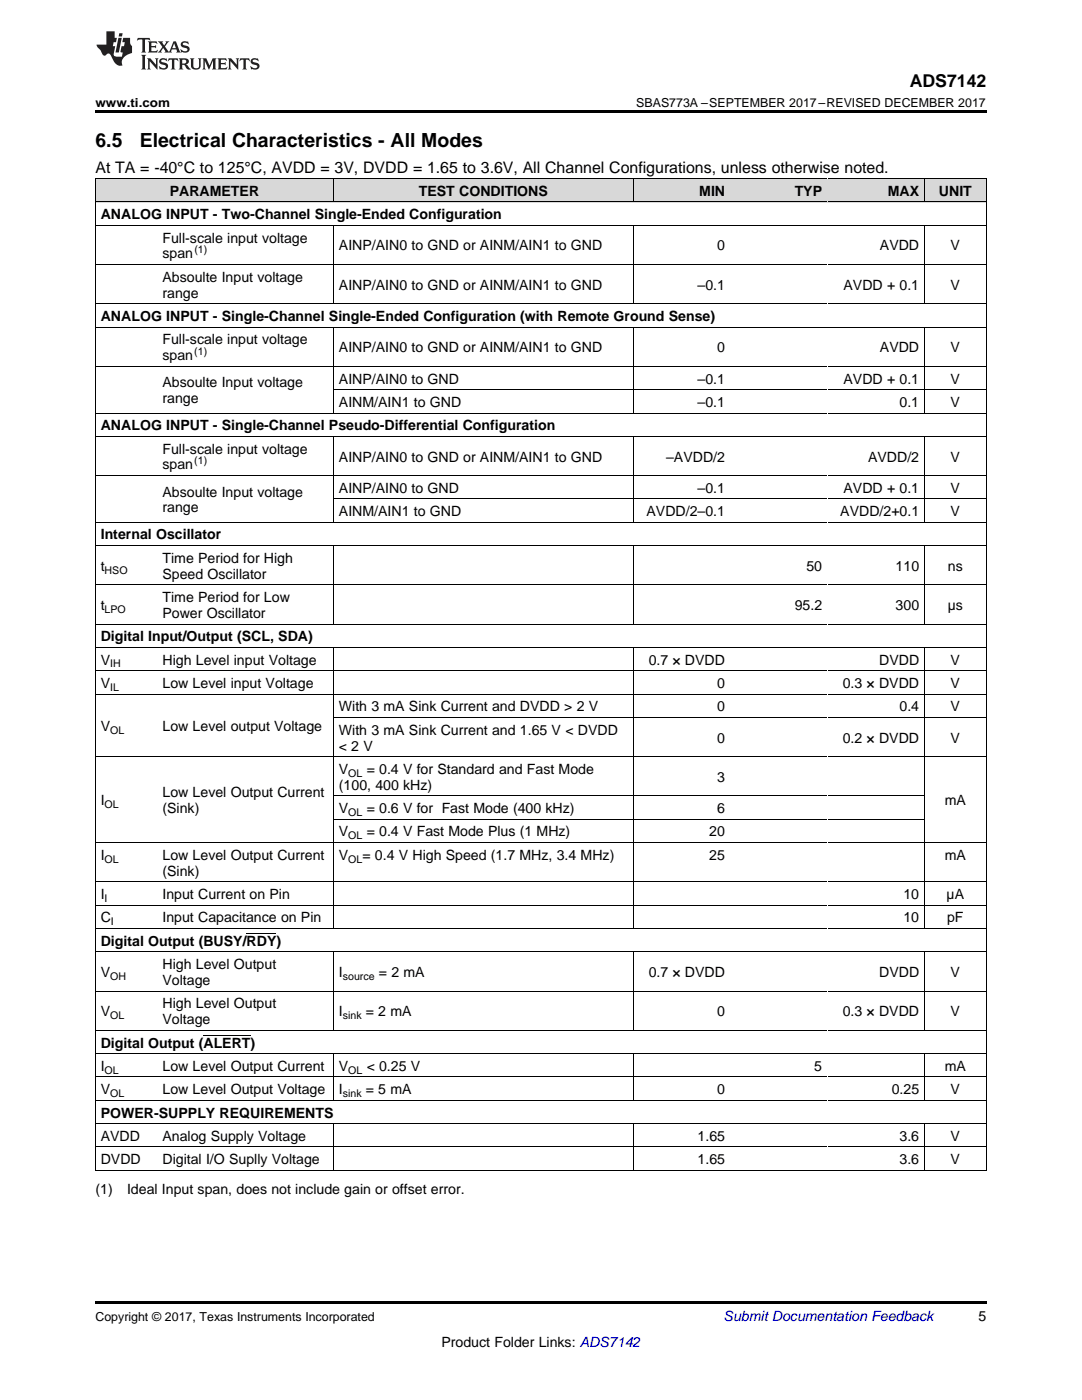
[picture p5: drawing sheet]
<svg xmlns="http://www.w3.org/2000/svg" width="216mm" height="279mm" viewBox="0 0 216 279" stroke-linecap="round" stroke-linejoin="round" font-family="sans-serif">
<defs><g id="words">
<g font-size="3.9">
<text x="19" y="29.3">6.5</text>
<text x="27.9" y="29.3">Electrical Characteristics - All Modes</text>
</g>
<text font-size="3.5" x="181.5" y="17.3">ADS7142</text>
<text font-size="3.2" x="19" y="34.4">At TA = -40°C to 125°C, AVDD = 3V, DVDD = 1.65 to 3.6V, All Channel Configurations, unless otherwise noted.</text>
<g font-size="2.8">
<text x="33.9" y="39.1">PARAMETER</text>
<text x="83.6" y="39.1">TEST CONDITIONS</text>
<text x="139.5" y="39.1">MIN</text>
<text x="158.6" y="39.1">TYP</text>
<text x="177.2" y="39.1">MAX</text>
<text x="187.4" y="39.1">UNIT</text>
<text x="20.1" y="43.7">ANALOG INPUT - Two-Channel Single-Ended Configuration</text>
<text x="32.4" y="48.4">Full-scale input voltage</text>
<text x="32.4" y="51.6">span</text>
<text x="67.6" y="50">AINP/AIN0 to GND or AINM/AIN1 to GND</text>
<text x="143.1" y="50">0</text>
<text x="175.6" y="50">AVDD</text>
<text x="189.7" y="50">V</text>
<text x="32.4" y="56.2">Absoulte Input voltage</text>
<text x="32.4" y="59.4">range</text>
<text x="67.6" y="57.8">AINP/AIN0 to GND or AINM/AIN1 to GND</text>
<text x="139.2" y="57.8">–0.1</text>
<text x="168.3" y="57.8">AVDD + 0.1</text>
<text x="189.7" y="57.8">V</text>
<text x="20.1" y="64.1">ANALOG INPUT - Single-Channel Single-Ended Configuration (with Remote Ground Sense)</text>
<text x="32.4" y="68.7">Full-scale input voltage</text>
<text x="32.4" y="71.9">span</text>
<text x="67.6" y="70.3">AINP/AIN0 to GND or AINM/AIN1 to GND</text>
<text x="143.1" y="70.3">0</text>
<text x="175.6" y="70.3">AVDD</text>
<text x="189.7" y="70.3">V</text>
<text x="32.4" y="77.3">Absoulte Input voltage</text>
<text x="67.6" y="76.6">AINP/AIN0 to GND</text>
<text x="139.2" y="76.6">–0.1</text>
<text x="168.3" y="76.6">AVDD + 0.1</text>
<text x="189.7" y="76.6">V</text>
<text x="32.4" y="80.5">range</text>
<text x="67.6" y="81.2">AINM/AIN1 to GND</text>
<text x="139.2" y="81.2">–0.1</text>
<text x="179.5" y="81.2">0.1</text>
<text x="189.7" y="81.2">V</text>
<text x="20.1" y="85.9">ANALOG INPUT - Single-Channel Pseudo-Differential Configuration</text>
<text x="32.4" y="90.5">Full-scale input voltage</text>
<text x="32.4" y="93.7">span</text>
<text x="67.6" y="92.1">AINP/AIN0 to GND or AINM/AIN1 to GND</text>
<text x="132.9" y="92.1">–AVDD/2</text>
<text x="173.2" y="92.1">AVDD/2</text>
<text x="189.7" y="92.1">V</text>
<text x="32.4" y="99.1">Absoulte Input voltage</text>
<text x="67.6" y="98.4">AINP/AIN0 to GND</text>
<text x="139.2" y="98.4">–0.1</text>
<text x="168.3" y="98.4">AVDD + 0.1</text>
<text x="189.7" y="98.4">V</text>
<text x="20.1" y="107.7">Internal Oscillator</text>
<text x="32.4" y="102.3">range</text>
<text x="67.6" y="103">AINM/AIN1 to GND</text>
<text x="129" y="103">AVDD/2–0.1</text>
<text x="167.7" y="103">AVDD/2+0.1</text>
<text x="189.7" y="103">V</text>
<text x="20.1" y="113.9">t</text>
<text x="32.4" y="112.3">Time Period for High</text>
<text x="160.9" y="113.9">50</text>
<text x="178.7" y="113.9">110</text>
<text x="189.2" y="113.9">ns</text>
<text x="32.4" y="115.5">Speed Oscillator</text>
<text x="20.1" y="121.7">t</text>
<text x="32.4" y="120.2">Time Period for Low</text>
<text x="32.4" y="123.3">Power Oscillator</text>
<text x="158.6" y="121.7">95.2</text>
<text x="178.7" y="121.7">300</text>
<text x="189.1" y="121.7">µs</text>
<text x="20.1" y="128">Digital Input/Output (SCL, SDA)</text>
<text x="20.1" y="132.6">V</text>
<text x="20.1" y="137.3">V</text>
<text x="32.4" y="132.6">High Level input Voltage</text>
<text x="32.4" y="137.3">Low Level input Voltage</text>
<text x="129.4" y="132.6">0.7 × DVDD</text>
<text x="143.1" y="137.3">0</text>
<text x="168.2" y="137.3">0.3 × DVDD</text>
<text x="175.4" y="132.6">DVDD</text>
<text x="189.7" y="132.6">V</text>
<text x="189.7" y="137.3">V</text>
<text x="67.6" y="142">With 3 mA Sink Current and DVDD &gt; 2 V</text>
<text x="143.1" y="142">0</text>
<text x="179.5" y="142">0.4</text>
<text x="189.7" y="142">V</text>
<text x="20.1" y="145.9">V</text>
<text x="32.4" y="145.9">Low Level output Voltage</text>
<text x="67.6" y="146.6">With 3 mA Sink Current and 1.65 V &lt; DVDD</text>
<text x="67.6" y="149.8">&lt; 2 V</text>
<text x="143.1" y="148.2">0</text>
<text x="168.2" y="148.2">0.2 × DVDD</text>
<text x="189.7" y="148.2">V</text>
<text x="67.6" y="154.4">V</text>
<text x="73.2" y="154.4">= 0.4 V for Standard and Fast Mode</text>
<text x="20.1" y="160.7">I</text>
<text x="32.4" y="159.1">Low Level Output Current</text>
<text x="67.6" y="157.6">(100, 400 kHz)</text>
<text x="143.1" y="156">3</text>
<text x="188.5" y="160.7">mA</text>
<text x="32.4" y="162.3">(Sink)</text>
<text x="67.6" y="162.3">V</text>
<text x="67.6" y="166.9">V</text>
<text x="73.2" y="162.3">= 0.6 V for Fast Mode (400 kHz)</text>
<text x="73.2" y="166.9">= 0.4 V Fast Mode Plus (1 MHz)</text>
<text x="141.5" y="166.9">20</text>
<text x="143.1" y="162.3">6</text>
<text x="20.1" y="171.6">I</text>
<text x="32.4" y="171.6">Low Level Output Current</text>
<text x="67.6" y="171.6">V</text>
<text x="72.3" y="171.6">= 0.4 V High Speed (1.7 MHz, 3.4 MHz)</text>
<text x="141.5" y="171.6">25</text>
<text x="188.5" y="171.6">mA</text>
<text x="20.1" y="179.4">I</text>
<text x="32.4" y="174.8">(Sink)</text>
<text x="32.4" y="179.4">Input Current on Pin</text>
<text x="180.3" y="179.4">10</text>
<text x="188.9" y="179.4">µA</text>
<text x="20.1" y="184.1">C</text>
<text x="32.4" y="184.1">Input Capacitance on Pin</text>
<text x="180.3" y="184.1">10</text>
<text x="189" y="184.1">pF</text>
<text x="20.1" y="188.7">Digital Output (BUSY/RDY)</text>
<text x="20.1" y="195">V</text>
<text x="32.4" y="193.4">High Level Output</text>
<text x="32.4" y="196.6">Voltage</text>
<text x="67.6" y="195">I</text>
<text x="75.6" y="195">= 2 mA</text>
<text x="129.4" y="195">0.7 × DVDD</text>
<text x="175.4" y="195">DVDD</text>
<text x="189.7" y="195">V</text>
<text x="20.1" y="202.8">V</text>
<text x="32.4" y="201.2">High Level Output</text>
<text x="67.6" y="202.8">I</text>
<text x="73" y="202.8">= 2 mA</text>
<text x="143.1" y="202.8">0</text>
<text x="168.2" y="202.8">0.3 × DVDD</text>
<text x="189.7" y="202.8">V</text>
<text x="20.1" y="209.1">Digital Output (ALERT)</text>
<text x="32.4" y="204.4">Voltage</text>
<text x="20.1" y="213.7">I</text>
<text x="32.4" y="213.7">Low Level Output Current</text>
<text x="67.6" y="213.7">V</text>
<text x="73.2" y="213.7">&lt; 0.25 V</text>
<text x="162.5" y="213.7">5</text>
<text x="188.5" y="213.7">mA</text>
<text x="20.1" y="218.4">V</text>
<text x="32.4" y="218.4">Low Level Output Voltage</text>
<text x="67.6" y="218.4">I</text>
<text x="73" y="218.4">= 5 mA</text>
<text x="143.1" y="218.4">0</text>
<text x="177.9" y="218.4">0.25</text>
<text x="189.7" y="218.4">V</text>
<text x="20.1" y="223">POWER-SUPPLY REQUIREMENTS</text>
<text x="20.1" y="227.7">AVDD</text>
<text x="32.4" y="227.7">Analog Supply Voltage</text>
<text x="139.2" y="227.7">1.65</text>
<text x="179.5" y="227.7">3.6</text>
<text x="189.7" y="227.7">V</text>
<text x="20.1" y="232.3">DVDD</text>
<text x="32.4" y="232.3">Digital I/O Suplly Voltage</text>
<text x="139.2" y="232.3">1.65</text>
<text x="179.5" y="232.3">3.6</text>
<text x="189.7" y="232.3">V</text>
<text x="19" y="238.2">(1)</text>
<text x="25.4" y="238.2">Ideal Input span, does not include gain or offset error.</text>
<text x="195.3" y="263.6">5</text>
<text x="88.1" y="268.9">Product Folder Links: ADS7142</text>
</g>
<text font-size="2.8" fill="#0000c8" x="144.4" y="263.6">Submit Documentation Feedback</text>
<g font-size="2.5">
<text x="19" y="21.4">www.ti.com</text>
<text x="127" y="21.4">SBAS773A –SEPTEMBER 2017–REVISED DECEMBER 2017</text>
<text x="19" y="263.6">Copyright © 2017, Texas Instruments Incorporated</text>
</g>
<g font-size="2.1">
<text x="38.8" y="50.4">(1)</text>
<text x="38.8" y="70.8">(1)</text>
<text x="38.8" y="92.6">(1)</text>
<text x="20.9" y="114.5">HSO</text>
<text x="20.9" y="122.3">LPO</text>
<text x="22" y="133.2">IH</text>
<text x="22" y="137.9">IL</text>
<text x="22" y="146.4">OL</text>
<text x="69.5" y="155">OL</text>
<text x="20.9" y="161.3">OL</text>
<text x="69.5" y="162.8">OL</text>
<text x="69.5" y="167.5">OL</text>
<text x="20.9" y="172.2">OL</text>
<text x="69.5" y="172.2">OL</text>
<text x="20.9" y="180">I</text>
<text x="22.1" y="184.6">I</text>
<text x="22" y="195.5">OH</text>
<text x="68.4" y="195.5">source</text>
<text x="22" y="203.4">OL</text>
<text x="68.4" y="203.4">sink</text>
<text x="20.9" y="214.3">OL</text>
<text x="69.5" y="214.3">OL</text>
<text x="22" y="218.9">OL</text>
<text x="68.4" y="218.9">sink</text>
</g>
</g></defs>
<g fill="#d8d8d8">
<path d="M19 35.7h12.4v4.7h-12.4z"/>
<path d="M31.4 35.7h35.2v4.7h-35.2z"/>
<path d="M66.6 35.7h59.8v4.7h-59.8z"/>
<path d="M126.4 35.7h19.4v4.7h-19.4z"/>
<path d="M145.8 35.7h19.3v4.7h-19.3z"/>
<path d="M165.1 35.7h19.4v4.7h-19.4z"/>
<path d="M184.5 35.7h12.3v4.7h-12.3z"/>
</g>
<path d="M19 22h177.8v.5h-177.8zM19 233.6h.2zM66.5 233.6h.1zM126.3 233.6h.1zM145.7 233.6h.1zM165 233.6h.1zM184.4 233.6h.1zM196.7 233.6h.1zM19 259.7h177.8v.5h-177.8z" fill="#000"/>
<g fill="none" stroke="#000" stroke-width=".2">
<path d="M19 35.6h177.8M19.1 35.7v197.9M66.5 35.7v4.7M126.3 35.7v4.7M184.4 35.7v4.7M196.8 35.7v197.9M19 52.8h177.8M19 45h177.8M19 40.3h177.8M66.5 45v15.7M126.3 45v15.7M184.4 45v15.7"/>
<path d="M19 73.1h177.8M19 65.3h177.8M19 60.6h177.8M66.5 65.3v17.2M66.6 77.8h130.2M126.3 65.3v17.2M184.4 65.3v17.2M19 94.9h177.8M19 87.1h177.8M19 82.4h177.8M66.5 87.1v17.2M66.6 99.6h130.2"/>
<path d="M126.3 87.1v17.2M184.4 87.1v17.2M19 116.7h177.8M19 108.9h177.8M19 104.2h177.8M66.5 108.9v15.7M126.3 108.9v15.7M184.4 108.9v15.7M19 138.5h177.8M19 133.9h177.8M19 129.2h177.8M19 124.5h177.8"/>
<path d="M66.5 129.2v56.1M126.3 129.2v56.1M184.4 129.2v56.1M19 151h177.8M66.6 158.8h117.9M66.6 143.2h130.2M19 176h177.8M19 168.2h177.8M66.6 163.5h117.9M19 197.8h177.8M19 190h177.8M19 185.3h177.8"/>
<path d="M19 180.6h177.8M66.5 190v15.7M126.3 190v15.7M184.4 190v15.7M19 219.6h177.8M19 214.9h177.8M19 210.3h177.8M19 205.6h177.8M66.5 210.3v9.3M126.3 210.3v9.3M184.4 210.3v9.3M19 233.6h177.8"/>
<path d="M19 228.9h177.8M19 224.2h177.8M66.5 224.3v9.3M126.3 224.3v9.3M184.4 224.3v9.3"/>
</g>
<g fill="#231f20">
<path d="M27.5 7.6l-.1 .5 .4-.2h.6v.1v2.1l-.2 .4h1l-.3-.4v-2.1l.1-.1h.5l.5 .2-.2-.5zM29.5 8.3l.2 .3v1.5l-.2 .4h1.8l.2-.6a1.04 1.04 0 0 1-1.3 .2v-.7h.6l.3 .2v-.6l-.3 .2h-.6v-.6l.8-.1 .4 .3-.2-.5zM31.5 8.3l.9 1.1-.9 1.1h.8l-.2-.2 .5-.7 .4 .7-.2 .2h1.5l-.1-.2 .1-.4h.9l.1 .4-.2 .2h1l-.3-.3-.7-1.9h-.5l-.9 2-.8-1 .9-1h-.8l.1 .3-.3 .5-.4-.6 .2-.2zM34.7 8.6l.4 1h-.7zM36.3 8.4a.63 .63 0 0 0-.2 .7 .63 .63 0 0 0 .6 .4l.6 .2 .1 .2a.75 .75 0 0 1-.7 .4 .75 .75 0 0 1-.6-.5l.1 .7 .1-.1a1.11 1.11 0 0 0 1.5-.6 1.13 1.13 0 0 0-1.2-.8l-.1-.4a1.04 1.04 0 0 1 1.2 .2l-.2-.5-.1 .1-.5-.2zM28.2 10.9l.2 .4v2.2l-.2 .4h1l-.3-.4v-2.2l.3-.4zM29.3 11.6l.3 .4v1.5l-.3 .4h.8l-.2-.4v-1.3l1.5 1.7v-1.9l.2-.4h-.7l.2 .4v.9l-1.1-1.3zM32 11.8a.62 .62 0 0 0-.2 .7 .62 .62 0 0 0 .6 .4l.6 .1 .1 .3a.76 .76 0 0 1-.7 .3 .76 .76 0 0 1-.6-.4l.1 .7 .1-.1a1.11 1.11 0 0 0 1.5-.6 1.13 1.13 0 0 0-1.2-.8l-.1-.4a1.04 1.04 0 0 1 1.2 .2l-.2-.6-.1 .1-.5-.1zM33.7 11.6l-.2 .6a.61 .61 0 0 1 .8-.3v1.6l-.2 .4h.9l-.2-.4v-1.6a.63 .63 0 0 1 .8 .3l-.2-.6zM35.6 11.6l.3 .4v1.5l-.3 .4h1l-.2-.2v-.8l.5 .2a.76 .76 0 0 0 1.2 .7l-1-1a.58 .58 0 0 0 .6-.5 .58 .58 0 0 0-.5-.6zM36.4 11.9h.1a.45 .45 0 0 1 .5 .1 .45 .45 0 0 1 .1 .5l-.7 .2zM37.9 11.6l.2 .2a2.17 2.17 0 0 0 .3 1.9 .99 .99 0 0 0 1.6-.6v-1.1l.2-.4h-.7l.2 .2a1.92 1.92 0 0 1-.2 1.8 .6 .6 0 0 1-.9-.5v-1.1l.2-.4zM40.4 11.6l.2 .4v1.5l-.2 .4h.7l-.2-.4v-1.4l.8 1.8 .8-1.8v1.4l-.2 .4h.9l-.2-.4v-1.5l.2-.4h-.8l-.6 1.5-.6-1.5zM43.4 11.6l.2 .4v1.5l-.2 .4h1.8l.2-.6a1.04 1.04 0 0 1-1.3 .1v-.6h.5l.4 .2v-.6l-.4 .2h-.5v-.7h.8l.3 .3-.1-.6zM45.5 11.6l.2 .4v1.5l-.2 .4h.7l-.2-.4v-1.3l1.5 1.7v-1.9l.2-.4h-.7l.2 .4v.9l-1.1-1.3zM47.9 11.6l-.1 .6a.61 .61 0 0 1 .8-.3v1.6l-.3 .4h1l-.3-.4 .1-1.6a.63 .63 0 0 1 .7 .3l-.1-.6zM50.2 11.8a.62 .62 0 0 0-.2 .7 .62 .62 0 0 0 .6 .4l.6 .1 .2 .3a.76 .76 0 0 1-.8 .3 .76 .76 0 0 1-.6-.4l.1 .7 .2-.1a1.11 1.11 0 0 0 1.5-.6 1.13 1.13 0 0 0-1.3-.8l-.1-.4a1.04 1.04 0 0 1 1.2 .2l-.1-.6-.2 .1-.5-.1z"/>
<path d="M21.2 6.3v2.6h-1.9l.1 .4 .7 .9a.91 .91 0 0 0 1 .8 .56 .56 0 0 1 .5-.3 .56 .56 0 0 1 .5 .3l.4 .8a1.53 1.53 0 0 0 1.9 1.2 1.54 1.54 0 0 1 1-2.1l.9-.3v-1.4a1.52 1.52 0 0 1-.3-1.6h-1.4l-.2 .8h.5l-.2 .8h-.4l-.2 1v.2l.4 .1-.2 .8a1.93 1.93 0 0 1-1.6-.3l.3-1.8h-.5l.2-.8h.4l.2-.8h-.4v-1.3zM23.6 7.6l-.6 2.9h.7l.6-2.9zM23.8 6.6l-.1 .7h.6l.2-.7z"/>
</g>
<path d="M49.2 186.2h5.9M40.6 206.6h9.4" fill="none" stroke="#000" stroke-width=".2"/>
<use href="#words"/>
</svg>
